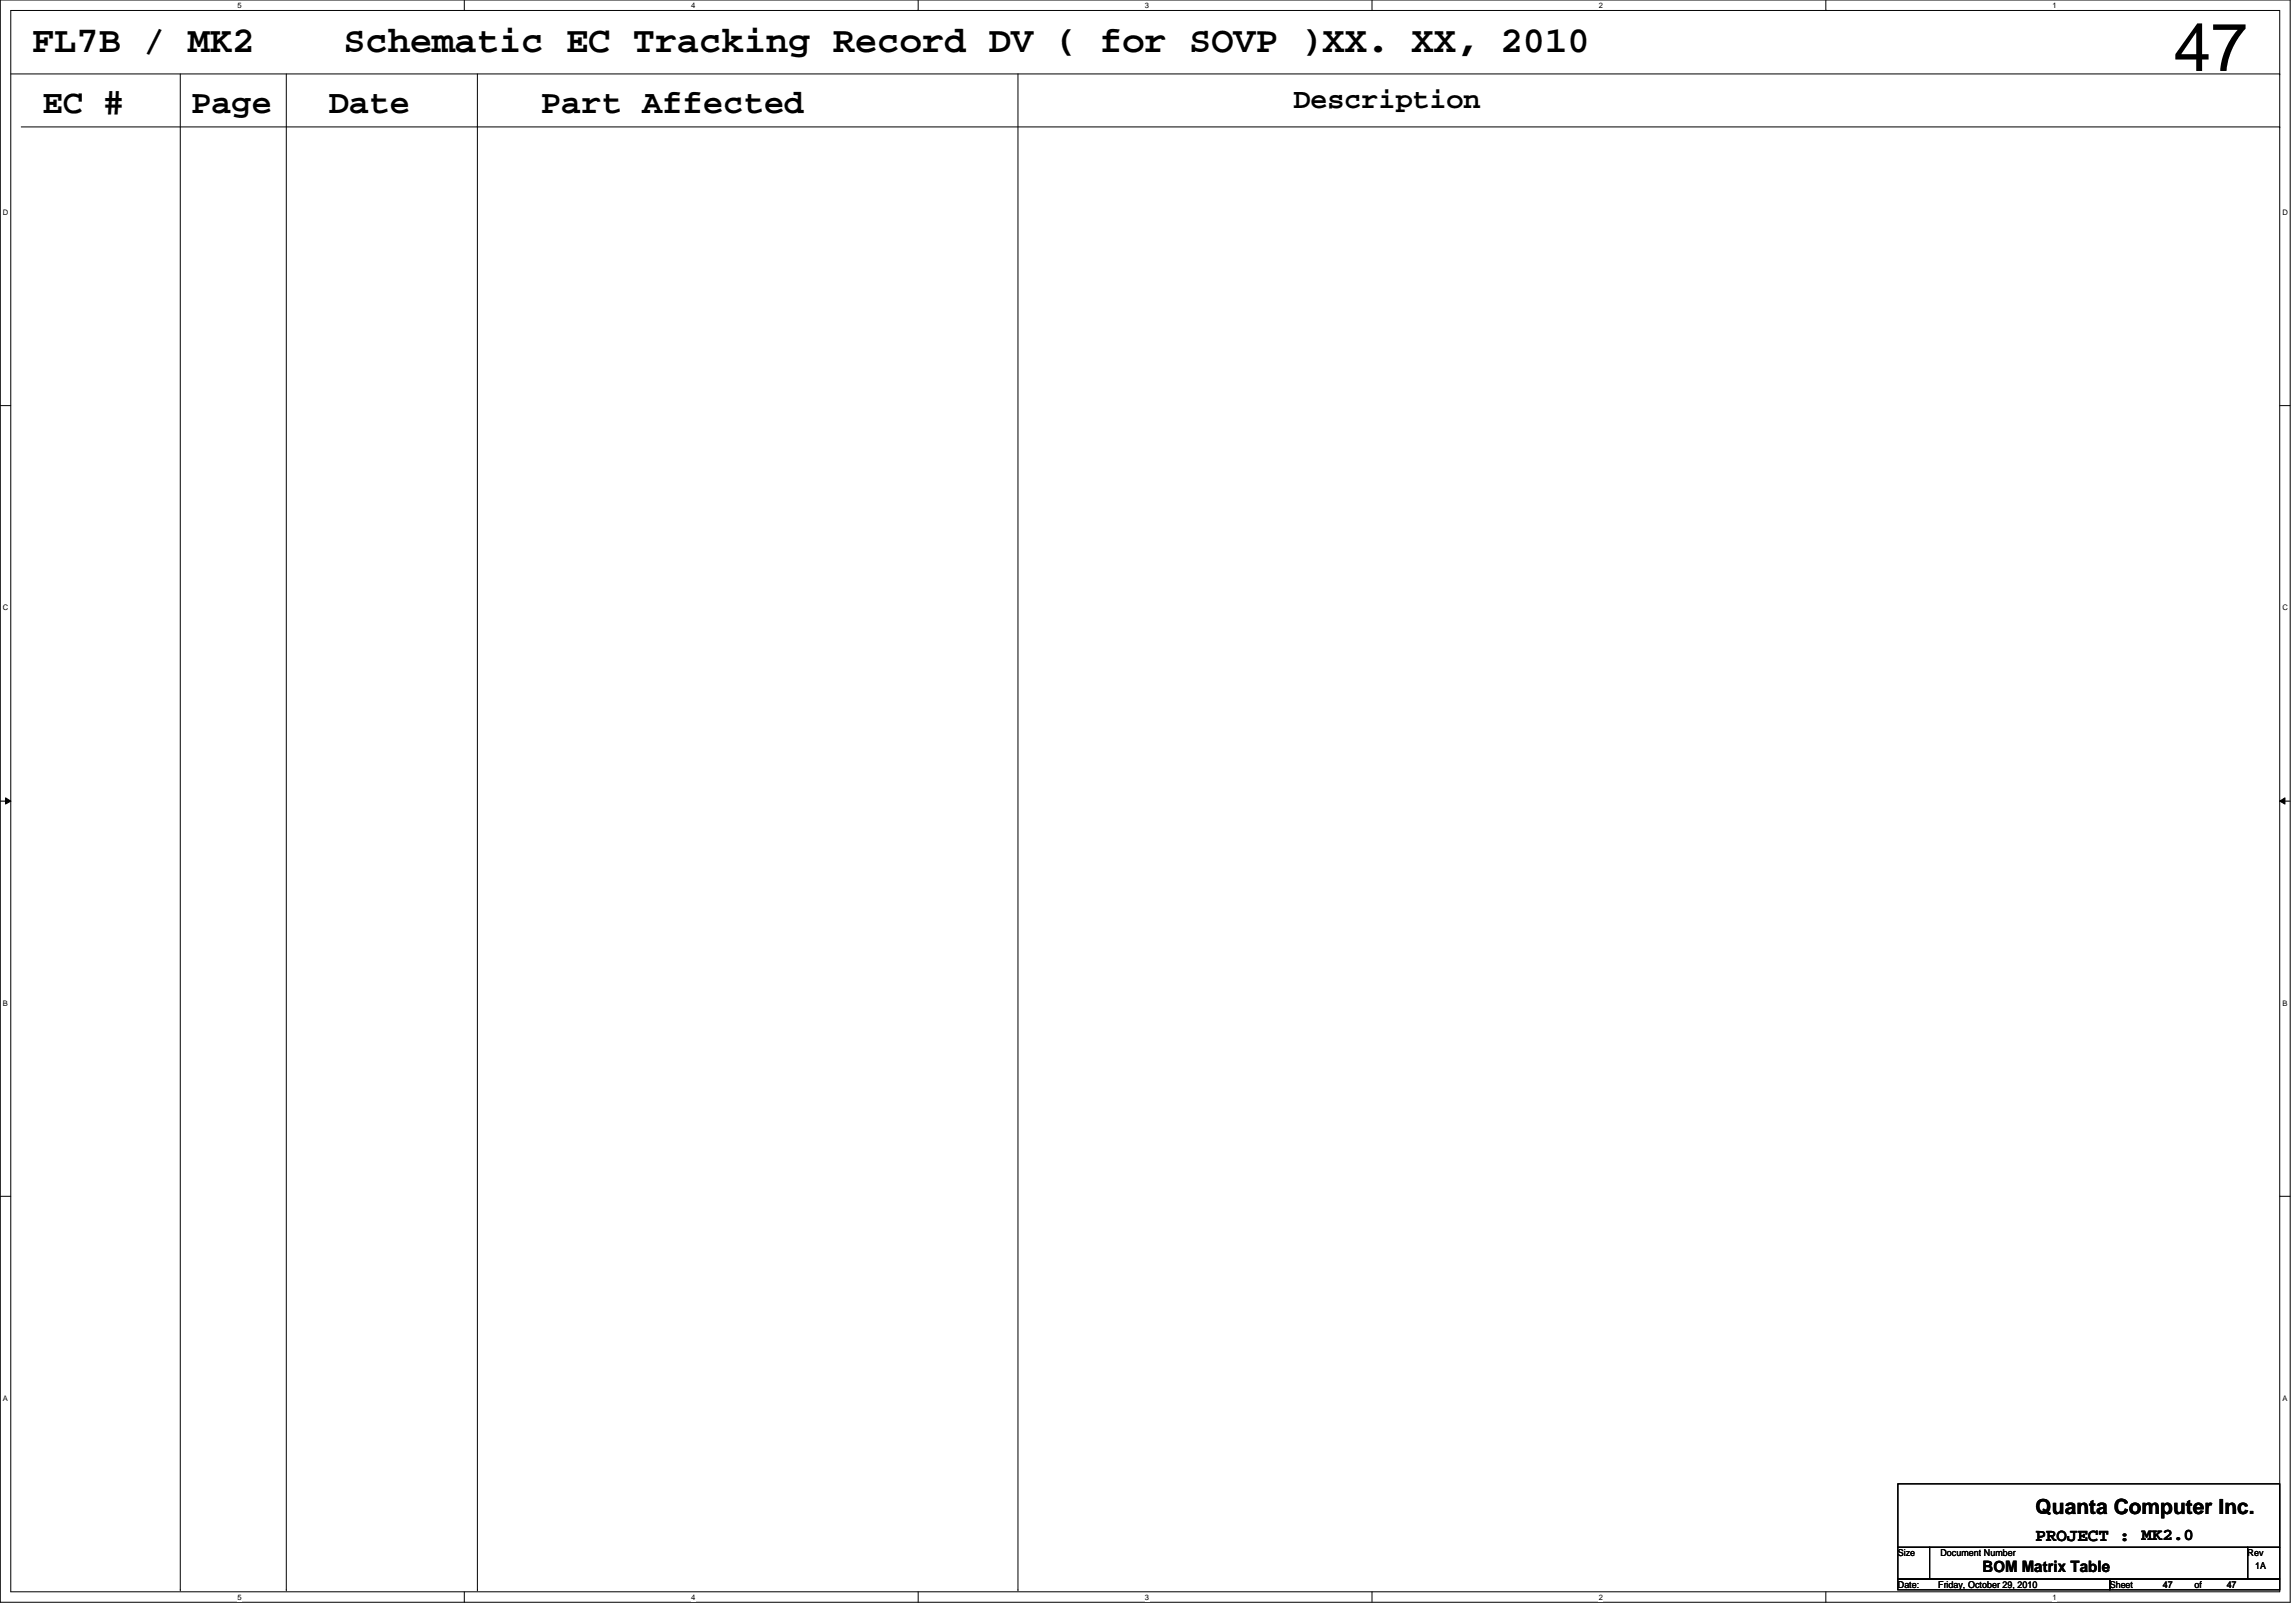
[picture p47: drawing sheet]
<svg xmlns="http://www.w3.org/2000/svg" width="297mm" height="210mm" viewBox="0 0 297 210" stroke-linecap="round" stroke-linejoin="round" font-family="sans-serif">
<defs><g id="words">
<text font-size="8.8" x="281.2" y="9.2">47</text>
<g font-size="4.8">
<text x="4.1" y="6.7">FL7B / MK2</text>
<text x="44.4" y="6.7">Schematic EC Tracking Record DV ( for SOVP )XX. XX, 2010</text>
</g>
<g font-size="4.4">
<text x="5.5" y="14.6">EC #</text>
<text x="24.7" y="14.6">Page</text>
<text x="42.5" y="14.6">Date</text>
<text x="70" y="14.6">Part Affected</text>
</g>
<text font-size="3.7" x="167.3" y="14">Description</text>
<text font-size="2.7" x="263.4" y="195.9">Quanta Computer Inc.</text>
<text font-size="2.3" x="263.4" y="199.4">PROJECT :</text>
<text font-size="2.2" x="277.1" y="199.3">MK2.0</text>
<text font-size="2" x="256.5" y="203.5">BOM Matrix Table</text>
<g font-size="1.2">
<text x="245.5" y="201.4">Size</text>
<text x="251" y="201.4">Document Number</text>
<text x="290.8" y="201.4">Rev</text>
<text x="291.8" y="203">1A</text>
<text x="245.5" y="205.5">Date:</text>
<text x="250.7" y="205.5">Friday, October 29, 2010</text>
<text x="273" y="205.5">Sheet</text>
<text x="279.8" y="205.5">47</text>
<text x="283.9" y="205.5">of</text>
<text x="288.1" y="205.5">47</text>
</g>
<g font-size="1">
<text x="30.7" y="1">5</text>
<text x="89.4" y="1">4</text>
<text x="148.1" y="1">3</text>
<text x="206.8" y="1">2</text>
<text x="265.6" y="1">1</text>
<text x=".4" y="27.8">D</text>
<text x="295.3" y="27.8">D</text>
<text x=".4" y="79">C</text>
<text x="295.3" y="79">C</text>
<text x=".4" y="130.1">B</text>
<text x="295.3" y="130.1">B</text>
<text x=".4" y="181.3">A</text>
<text x="295.3" y="181.3">A</text>
<text x="30.7" y="207">5</text>
<text x="89.4" y="207">4</text>
<text x="148.1" y="207">3</text>
<text x="206.8" y="207">2</text>
<text x="265.6" y="207">1</text>
</g>
</g></defs>
<path d="M0 0h296.3v207.3h-296.3zM1.4 1.4h293.5v204.6h-293.5z" fill="none" stroke="#000" stroke-width=".13"/>
<g fill="#fff">
<path d="M30.7 .1h.6v1.1h-.6z"/>
<path d="M30.7 206.1h.6v1.1h-.6z"/>
</g>
<path d="M60.1 0v1.4M60.1 206v1.3" fill="none" stroke="#000" stroke-width=".13"/>
<g fill="#fff">
<path d="M89.4 .1h.6v1.1h-.6z"/>
<path d="M89.4 206.1h.6v1.1h-.6z"/>
</g>
<path d="M118.8 0v1.4M118.8 206v1.3" fill="none" stroke="#000" stroke-width=".13"/>
<g fill="#fff">
<path d="M148.1 .1h.6v1.1h-.6z"/>
<path d="M148.1 206.1h.6v1.1h-.6z"/>
</g>
<path d="M177.5 0v1.4M177.5 206v1.3" fill="none" stroke="#000" stroke-width=".13"/>
<g fill="#fff">
<path d="M206.8 .1h.6v1.1h-.6z"/>
<path d="M206.8 206.1h.6v1.1h-.6z"/>
</g>
<path d="M236.2 0v1.4M236.2 206v1.3" fill="none" stroke="#000" stroke-width=".13"/>
<g fill="#fff">
<path d="M265.6 .1h.5v1.1h-.5z"/>
<path d="M265.6 206.1h.5v1.1h-.5z"/>
<path d="M.4 26.9h.7v1.1h-.7z"/>
<path d="M295.3 26.9h.7v1.1h-.7z"/>
<path d="M.4 78.1h.7v1.1h-.7z"/>
<path d="M295.3 78.1h.7v1.1h-.7z"/>
</g>
<path d="M0 52.5h1.4M294.9 52.5h1.4" fill="none" stroke="#000" stroke-width=".13"/>
<g fill="#fff">
<path d="M.4 129.2h.6v1.1h-.6z"/>
<path d="M295.3 129.2h.6v1.1h-.6z"/>
</g>
<path d="M0 103.7h1.4M.7 103.3l.7 .4-.7 .4zM294.9 103.7l.7-.4v.8zM294.9 103.7h1.4" fill="none" stroke="#000" stroke-width=".13"/>
<path d="M.7 103.3l.7 .4-.7 .4zM294.9 103.7l.7-.4v.8z" fill="#000"/>
<g fill="#fff">
<path d="M.4 180.4h.6v1.1h-.6z"/>
<path d="M295.3 180.4h.6v1.1h-.6z"/>
</g>
<g fill="none" stroke="#000" stroke-width=".13">
<path d="M1.4 9.6h293.5M2.7 16.4h292.2M23.3 9.6v196.1M37 9.6v196.1M61.8 9.6v196.1M131.7 9.6v196.1M294.9 16.4h.1M294.9 9.6h.1M0 154.8h1.4M294.9 154.8h1.4M245.5 192h49.4v8.2h-49.4zM23.3 205.7h.1"/>
<path d="M37 205.7h.1M61.8 205.7h.1M131.7 205.7h.1M245.5 200.2h4.1v4.1h-4.1zM245.5 204.3h27.5v1.4h-27.5zM249.6 200.2h41.2v4.1h-41.2zM273 204.3h21.9v1.4h-21.9zM290.8 200.2h4.1v4.1h-4.1z"/>
</g>
<use href="#words"/>
</svg>
